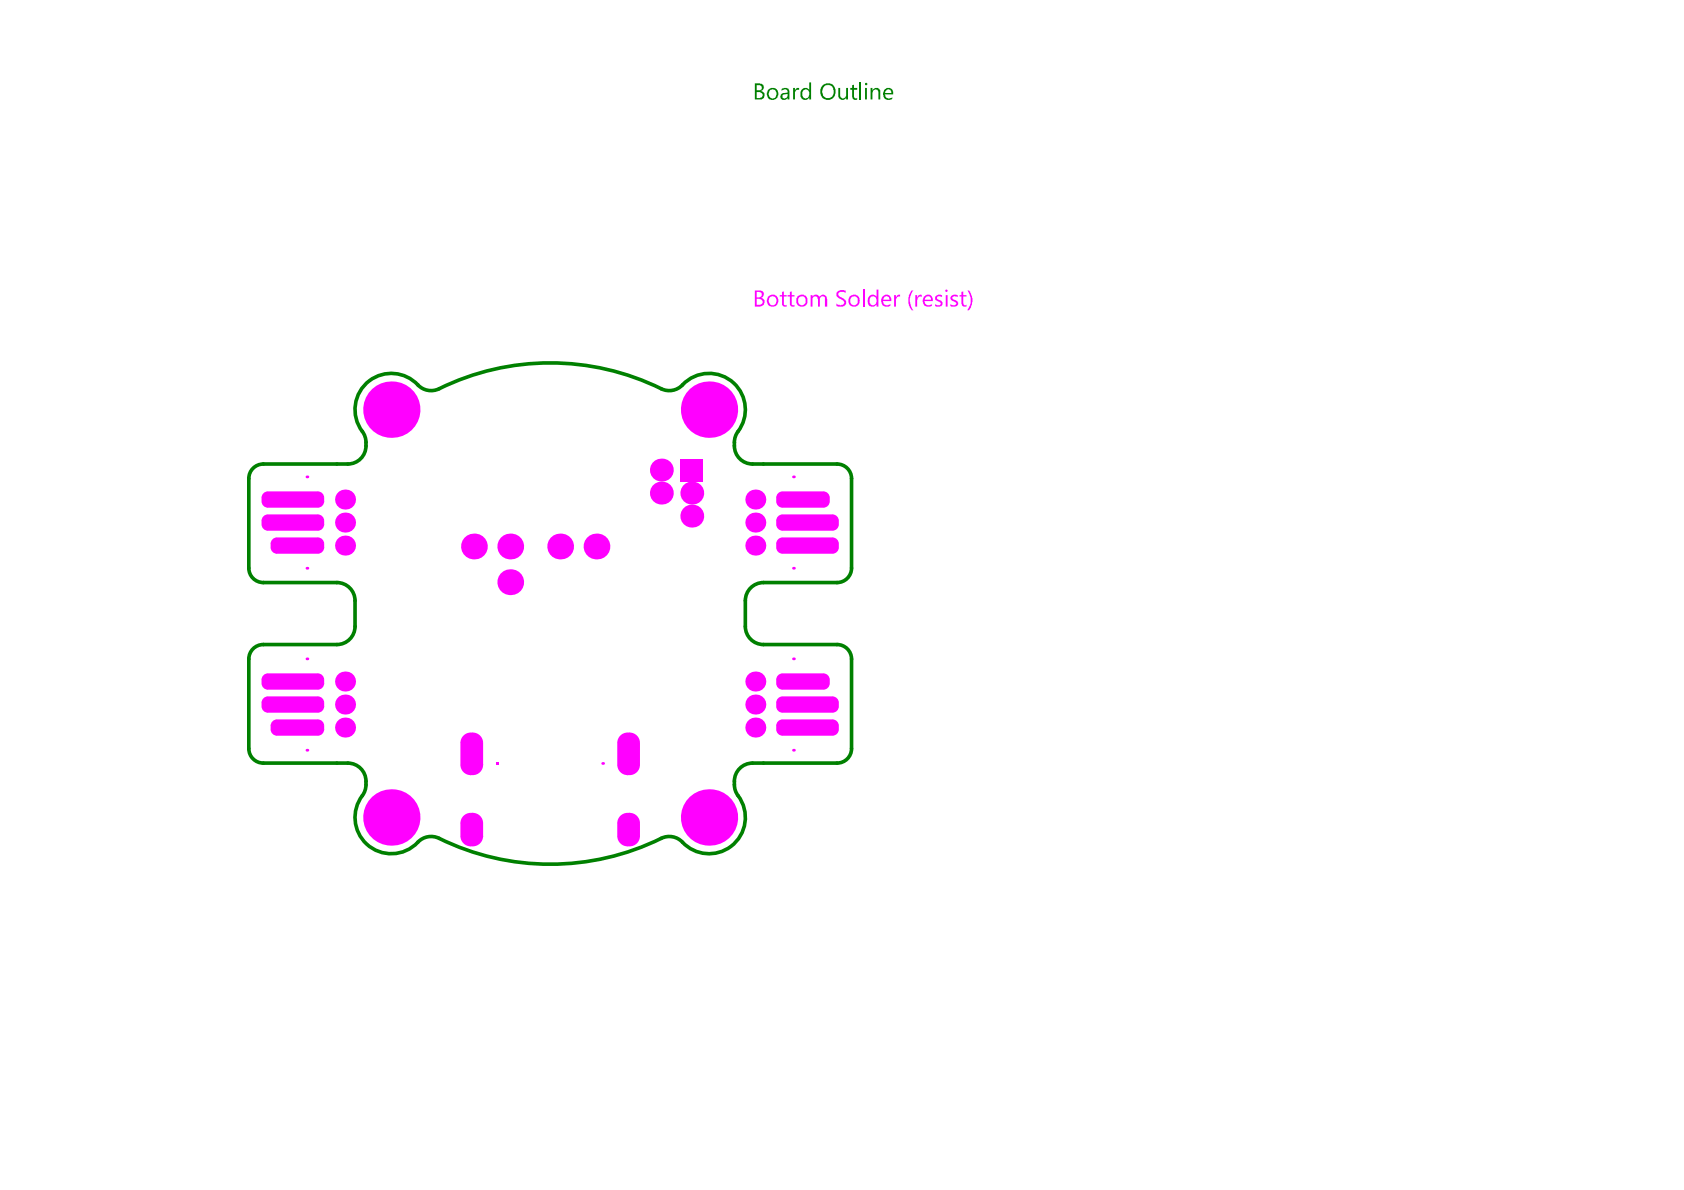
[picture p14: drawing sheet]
<svg xmlns="http://www.w3.org/2000/svg" width="297mm" height="210mm" viewBox="0 0 297 210" stroke-linecap="round" stroke-linejoin="round" font-family="sans-serif">
<g fill="none" stroke="#008000" stroke-width=".64">
<path d="M64.6 78v.6M129.5 78v.6M43.9 84.4v15.8M61.4 81.8h-14.9M132.7 81.8h14.9M150.2 84.4v15.8M43.9 116.2v15.8M46.5 113.7h12.9M46.5 102.8h12.9M62.6 106v4.5M131.5 106v4.5M134.7 113.7h12.9"/>
<path d="M134.7 102.8h12.9M150.2 116.2v15.8M46.5 134.6h14.9M64.6 137.8v.6M129.5 137.8v.6M147.6 134.6h-14.9"/>
</g>
<g fill="#008000">
<path d="M139.9 15.5h.3v.5l.3-.5h.5v.3h-.3a.6 .6 0 0 0-.5 .8v.9h-.3z"/>
<path d="M147.9 15.5h.3v1.2a.52 .52 0 0 0 .3 .6 .52 .52 0 0 0 .7-.2v-1.6h.4v2h-.4v-.2a.76 .76 0 0 1-.9 .3 .76 .76 0 0 1-.4-.9z"/>
<path d="M150.3 15l.3-.1v.6h.6v.3h-.6l.1 1.4a.29 .29 0 0 0 .5 .1l-.1 .3h-.2a.56 .56 0 0 1-.6-.5v-1.3h-.3v-.3h.3z"/>
<path d="M133.5 15v.9h.4a.45 .45 0 0 0 .5-.5 .45 .45 0 0 0-.6-.4zM133.5 16.2v1.1h.5a.53 .53 0 0 0 .5-.5 .53 .53 0 0 0-.5-.6zM133.1 14.7h.9a.7 .7 0 0 1 .7 .5 .7 .7 0 0 1-.3 .8l-.2 .1a.74 .74 0 0 1 .6 .8 .74 .74 0 0 1-.8 .6h-.9z"/>
<path d="M135.7 16a.87 .87 0 0 0 .7 1.4 .83 .83 0 0 0 .6-.9 .83 .83 0 0 0-.8-.7zM135.4 15.9a1.05 1.05 0 0 1 1.5-.2 1.05 1.05 0 0 1 .2 1.4 1.01 1.01 0 0 1-1.2 .5 1.01 1.01 0 0 1-.6-1.1z"/>
<path d="M138 16.8v.1a.39 .39 0 0 0 .3 .5 .39 .39 0 0 0 .5-.3l.1-.1v-.4h-.7zM137.9 15.7a.87 .87 0 0 1 1.3 .4v1.4h-.3v-.2a.64 .64 0 0 1-1.1 .1 .64 .64 0 0 1 .6-1l.5-.1v-.1a.53 .53 0 0 0-.4-.4 .53 .53 0 0 0-.6 .2z"/>
<path d="M141.4 15.8a.9 .9 0 0 1 1.3 0v-1.3h.4v3h-.4v-.3a.9 .9 0 0 1-1.1 .3 .9 .9 0 0 1-.4-1.2zM141.7 15.9a.92 .92 0 0 0 .4 1.5l.3-.1 .3-.2v-.8a.67 .67 0 0 0-1-.4z"/>
<path d="M145.3 15.3a1.31 1.31 0 0 0 .3 1.9 .98 .98 0 0 0 1.5-.7 1.27 1.27 0 0 0-.8-1.5 1 1 0 0 0-1 .3zM145 15.1a1.42 1.42 0 0 1 1.9-.2 1.42 1.42 0 0 1 .4 1.8 1.37 1.37 0 0 1-1.8 .8 1.37 1.37 0 0 1-.7-1.8z"/>
</g>
<path d="M151.8 14.5v3" fill="none" stroke="#008000" stroke-width=".33"/>
<g fill="#008000">
<path d="M153.6 15.5h.3v.4a.73 .73 0 0 1 .8-.4 .73 .73 0 0 1 .6 .8v1.2h-.4v-1.1a.54 .54 0 0 0-.4-.6 .54 .54 0 0 0-.6 .5v1.2h-.3z"/>
<path d="M152.6 14.8a.23 .23 0 0 1 .4 0 .23 .23 0 0 1-.4 0zM152.6 15.5h.3v2h-.3z"/>
<path d="M156.2 16.1l-.1 .3h1.1a.51 .51 0 0 0-.3-.6 .51 .51 0 0 0-.7 .3zM155.9 15.9a.9 .9 0 0 1 1.2-.3 .9 .9 0 0 1 .4 1l-1.4 .1a.75 .75 0 0 0 .5 .6 .75 .75 0 0 0 .8-.2v.4a1.02 1.02 0 0 1-1.1 0 1.02 1.02 0 0 1-.5-.9z"/>
</g>
<g fill="none" stroke="#008000" stroke-width=".64">
<path d="M64.6 78l-.2-.8-.3-.8a6.5 6.5 0 0 1 .9-9.1 6.5 6.5 0 0 1 9.1 1 3.2 3.2 0 0 0 3.4 .3 44.6 44.6 0 0 1 39.7 .2 3.2 3.2 0 0 0 3.2-.9 6.4 6.4 0 0 1 8.9-.4 6.4 6.4 0 0 1 .7 8.9l-.4 .8-.1 .8M64.6 78.6a3.2 3.2 0 0 1-3.2 3.2M129.5 78.6a3.2 3.2 0 0 0 3.2 3.2M46.5 81.8a2.56 2.56 0 0 0-2.6 2.6M147.6 81.8a2.56 2.56 0 0 1 2.6 2.6M43.9 100.2a2.55 2.55 0 0 0 2.6 2.6M46.5 113.7a2.56 2.56 0 0 0-2.6 2.5M59.4 102.8a3.2 3.2 0 0 1 3.2 3.2M62.6 110.5a3.2 3.2 0 0 1-3.2 3.2M131.5 110.5a3.2 3.2 0 0 0 3.2 3.2M134.7 102.8a3.2 3.2 0 0 0-3.2 3.2M147.6 113.7a2.56 2.56 0 0 1 2.6 2.5"/>
<path d="M150.2 100.2a2.56 2.56 0 0 1-2.6 2.6M43.9 132a2.55 2.55 0 0 0 2.6 2.6M61.4 134.6a3.2 3.2 0 0 1 3.2 3.2M64.6 138.4l-.2 .8-.3 .8a6.5 6.5 0 0 0 .9 9.2 6.5 6.5 0 0 0 9.1-1 3.2 3.2 0 0 1 3.4-.3 44.6 44.6 0 0 0 39.7-.2 3.2 3.2 0 0 1 3.2 .9 6.4 6.4 0 0 0 8.9 .3 6.4 6.4 0 0 0 .7-8.9l-.4-.8-.1-.8M132.7 134.6a3.2 3.2 0 0 0-3.2 3.2M150.2 132a2.56 2.56 0 0 1-2.6 2.6"/>
</g>
<g fill="#f0f">
<path d="M137.9 51.5l.4-.1v.7h.5v.2h-.5v1.1a.3 .3 0 0 0 .1 .4 .3 .3 0 0 0 .4 0v.3h-.5l-.4-.3v-1.5h-.4v-.2h.4z"/>
<path d="M139.3 51.5l.4-.1v.7h.4v.2h-.4v1.1a.3 .3 0 0 0 .1 .4 .3 .3 0 0 0 .3 0v.3h-.4l-.4-.3v-1.5h-.4v-.2h.4z"/>
<path d="M143 52.1h.3v.3a.66 .66 0 0 1 .6-.4 .66 .66 0 0 1 .6 .4 .73 .73 0 0 1 .9-.4 .73 .73 0 0 1 .5 .8v1.3h-.4v-1.2a.48 .48 0 0 0-.4-.7 .48 .48 0 0 0-.5 .7v1.2h-.3v-1.3a.48 .48 0 0 0-.3-.5 .48 .48 0 0 0-.5 .1l-.2 .2v1.5h-.3z"/>
<path d="M147.7 51.4a1.55 1.55 0 0 1 1.5-.2v.4a.98 .98 0 0 0-1.3 .2v.3l.2 .2a1.75 1.75 0 0 1 1.1 1 .92 .92 0 0 1-1.2 .8l-.5-.1v-.4a.91 .91 0 0 0 1.4-.2l-.2-.5a1.34 1.34 0 0 1-1.2-.9v-.4z"/>
<path d="M133.5 51.5v1h.4a.49 .49 0 0 0 .5-.6 .49 .49 0 0 0-.6-.4zM133.5 52.7v1.1h.5a.53 .53 0 0 0 .5-.6 .53 .53 0 0 0-.5-.5zM133.1 51.2h.9a.66 .66 0 0 1 .8 .6 .66 .66 0 0 1-.6 .7 .78 .78 0 0 1 .6 .9 .78 .78 0 0 1-.8 .7h-.9z"/>
<path d="M135.7 52.5a.87 .87 0 0 0 0 .9 .87 .87 0 0 0 .8 .4h.1a.82 .82 0 0 0 .4-.9 .82 .82 0 0 0-.8-.7zM135.4 52.4a1.05 1.05 0 0 1 1.6-.1 1.05 1.05 0 0 1 0 1.5 1.05 1.05 0 0 1-1.6-.1l-.1-.4z"/>
<path d="M140.9 52.5a.83 .83 0 0 0 .5 1.3h.1a.85 .85 0 0 0 .6-.8 .85 .85 0 0 0-.7-.8zM140.6 52.3h.1a.99 .99 0 0 1 1.2-.2 .99 .99 0 0 1 .5 1 .98 .98 0 0 1-1 1 .98 .98 0 0 1-.9-1.2z"/>
<path d="M150.1 52.5a.81 .81 0 0 0 0 1 .81 .81 0 0 0 .9 .3v-.1a.99 .99 0 0 0 0-1.4l-.4-.1zM149.6 53a1.06 1.06 0 0 1 2.1 0 1.06 1.06 0 0 1-2.1 0z"/>
</g>
<path d="M152.3 51.1v3" fill="none" stroke="#f0f" stroke-width=".33"/>
<g fill="#f0f">
<path d="M157.7 52.1h.3v.4l.3-.4 .5-.1v.4h-.4a.5 .5 0 0 0-.4 .6v1.1h-.3z"/>
<path d="M160.7 51.3l.4-.1a2.67 2.67 0 0 0 0 3.5h-.3a2.98 2.98 0 0 1-.1-3.4z"/>
<path d="M161.4 52.1h.4v.4l.2-.4h.6v.3l-.3-.1a.77 .77 0 0 0-.5 .7v1.1h-.4z"/>
<path d="M165 52.2l.4-.2 .8 .1v.3l-.4-.1a.34 .34 0 0 0-.5 .1 .34 .34 0 0 0 .3 .5 .62 .62 0 0 1 .6 .7 .62 .62 0 0 1-.8 .5l-.5-.1v-.3l.3 .1a.41 .41 0 0 0 .5 .1 .41 .41 0 0 0 .2-.5l-.4-.2a.65 .65 0 0 1-.5-1z"/>
<path d="M167.7 52.3a1.04 1.04 0 0 1 1.2-.2v.3l-.5-.2-.3 .2a.21 .21 0 0 0-.1 .2 .21 .21 0 0 0 .2 .2 1.04 1.04 0 0 1 .8 .8 .94 .94 0 0 1-1.4 .4v-.3l.5 .1a.37 .37 0 0 0 .4 0 .37 .37 0 0 0 .1-.4l-.2-.2a.86 .86 0 0 1-.8-.7z"/>
<path d="M169.6 51.5l.3-.1v.7h.6v.2h-.6l.1 1.3a.27 .27 0 0 0 .2 .3 .27 .27 0 0 0 .3-.1v.3h-.6l-.2-.3-.1-1.5h-.3v-.2h.3z"/>
<path d="M170.6 51.2h.3a2.67 2.67 0 0 1 0 3.5h-.3a2.96 2.96 0 0 0 0-3.5z"/>
<path d="M153.3 52.2a.88 .88 0 0 1 1.3 .1v-1.2h.3v3h-.3v-.3a.9 .9 0 0 1-1.1 .2 .9 .9 0 0 1-.4-1.1zM153.5 52.5a.85 .85 0 0 0 .5 1.3h.1a.9 .9 0 0 0 .4-1.3l-.5-.3z"/>
<path d="M155.9 52.5l-.1 .4h1.1a.55 .55 0 0 0-.3-.6 .55 .55 0 0 0-.7 .2zM155.6 52.4a.9 .9 0 0 1 1.1-.4 .9 .9 0 0 1 .5 1.1h-1.4a.75 .75 0 0 0 .4 .7 .75 .75 0 0 0 .9-.2v.3a1 1 0 0 1-1.2 .1 1 1 0 0 1-.5-1.1z"/>
<path d="M163.2 52.5l-.1 .4h1.1a.56 .56 0 0 0-.3-.6 .56 .56 0 0 0-.7 .2zM162.9 52.4a.88 .88 0 0 1 1-.4 .88 .88 0 0 1 .6 .9v.2h-1.4a.75 .75 0 0 0 .5 .7 .75 .75 0 0 0 .8-.2v.3a1.05 1.05 0 0 1-1.4-.1 1.05 1.05 0 0 1-.1-1.3z"/>
<path d="M166.7 51.3a.25 .25 0 0 1 .5 0 .25 .25 0 0 1-.5 0zM166.8 52.1h.3v2h-.3z"/>
<path d="M83.4 143.4v1.8zM83.4 143.4a1.82 1.82 0 0 1 1.8 1.8h-1.8z"/>
<path d="M81.2 145.2h1.8zM81.7 143.9l.9-.5h.4v1.8h-1.8l.1-.5z"/>
<path d="M83 147.5v1.8zM81.2 147.5h1.8v1.8a1.82 1.82 0 0 1-1.8-1.8z"/>
<path d="M83.4 147.5h1.8zM83.4 147.5h1.8a1.82 1.82 0 0 1-1.8 1.8z"/>
<path d="M83.4 129.2v1.8zM83.4 129.2a1.82 1.82 0 0 1 1.8 1.8h-1.8z"/>
<path d="M81.2 131h1.8zM81.7 129.7l.9-.4 .4-.1v1.8h-1.8l.1-.4z"/>
<path d="M83 134.9v1.8zM81.2 134.9h1.8v1.8a1.82 1.82 0 0 1-1.8-1.8z"/>
<path d="M83.4 134.9h1.8zM83.4 134.9h1.8a1.82 1.82 0 0 1-1.8 1.8z"/>
<path d="M111.1 143.4v1.8zM111.1 143.4a1.82 1.82 0 0 1 1.8 1.8h-1.8z"/>
<path d="M108.9 145.2h1.8zM109.4 143.9l.8-.5h.5v1.8h-1.8v-.5z"/>
<path d="M110.7 147.5v1.8zM108.9 147.5h1.8v1.8a1.82 1.82 0 0 1-1.8-1.8z"/>
<path d="M111.1 147.5h1.8zM111.1 147.5h1.8a1.82 1.82 0 0 1-1.8 1.8z"/>
<path d="M111.1 129.2v1.8zM111.1 129.2a1.82 1.82 0 0 1 1.8 1.8h-1.8z"/>
<path d="M108.9 131h1.8zM109.4 129.7l.8-.4 .5-.1v1.8h-1.8v-.4z"/>
<path d="M110.7 134.9v1.8zM108.9 134.9h1.8v1.8a1.82 1.82 0 0 1-1.8-1.8z"/>
<path d="M111.1 134.9h1.8zM111.1 134.9h1.8a1.82 1.82 0 0 1-1.8 1.8z"/>
<path d="M146.8 124.6h1.2zM146.8 124.6h1.2a1.12 1.12 0 0 1-1.2 1.1z"/>
<path d="M146.8 122.8v1.2zM146.8 122.8a1.12 1.12 0 0 1 1.2 1.2h-1.2z"/>
<path d="M136.9 124h1.1zM137.1 123.3l.6-.4 .3-.1v1.2h-1.1z"/>
<path d="M138 124.6v1.1zM136.9 124.6h1.1v1.1a1.12 1.12 0 0 1-1.1-1.1z"/>
<path d="M145.2 120.5h1.2zM145.2 120.5h1.2a1.12 1.12 0 0 1-1.2 1.2z"/>
<path d="M145.2 118.8v1.1zM145.2 118.8a1.12 1.12 0 0 1 1.2 1.1h-1.2z"/>
<path d="M136.9 119.9h1.1zM137.1 119.2l.6-.4h.3v1.1h-1.1z"/>
<path d="M138 120.5v1.2zM136.9 120.5h1.1v1.2a1.12 1.12 0 0 1-1.1-1.2z"/>
<path d="M146.8 128.7h1.2zM146.8 128.7h1.2a1.12 1.12 0 0 1-1.2 1.1z"/>
<path d="M146.8 126.9v1.1zM146.8 126.9a1.12 1.12 0 0 1 1.2 1.1h-1.2z"/>
<path d="M136.9 128h1.1zM137.1 127.4l.6-.4 .3-.1v1.1h-1.1z"/>
<path d="M138 128.7v1.1zM136.9 128.7h1.1v1.1a1.12 1.12 0 0 1-1.1-1.1z"/>
<path d="M46.1 124h1.2zM46.4 123.3l.5-.4 .4-.1v1.2h-1.2z"/>
<path d="M47.3 124.6v1.1zM46.1 124.6h1.2v1.1a1.12 1.12 0 0 1-1.2-1.1z"/>
<path d="M56.1 124.6h1.1zM56.1 124.6h1.1a1.12 1.12 0 0 1-1.1 1.1z"/>
<path d="M56.1 122.8v1.2zM56.1 122.8a1.12 1.12 0 0 1 1.1 1.2h-1.1z"/>
<path d="M47.7 128h1.2zM48 127.4l.5-.4 .4-.1v1.1h-1.2z"/>
<path d="M48.9 128.7v1.1zM47.7 128.7h1.2v1.1a1.12 1.12 0 0 1-1.2-1.1z"/>
<path d="M56.1 128.7h1.1zM56.1 128.7h1.1a1.12 1.12 0 0 1-1.1 1.1z"/>
<path d="M56.1 126.9v1.1zM56.1 126.9a1.12 1.12 0 0 1 1.1 1.1h-1.1z"/>
<path d="M46.1 119.9h1.2zM46.4 119.2l.5-.4h.4v1.1h-1.2z"/>
<path d="M47.3 120.5v1.2zM46.1 120.5h1.2v1.2a1.12 1.12 0 0 1-1.2-1.2z"/>
<path d="M56.1 120.5h1.1zM56.1 120.5h1.1a1.12 1.12 0 0 1-1.1 1.2z"/>
<path d="M56.1 118.8v1.1zM56.1 118.8a1.12 1.12 0 0 1 1.1 1.1h-1.1z"/>
<path d="M46.1 91.9h1.2zM46.4 91.2l.5-.4 .4-.1v1.2h-1.2z"/>
<path d="M47.3 92.5v1.1zM46.1 92.5h1.2v1.1a1.12 1.12 0 0 1-1.2-1.1z"/>
<path d="M56.1 92.5h1.1zM56.1 92.5h1.1a1.12 1.12 0 0 1-1.1 1.1z"/>
<path d="M56.1 90.7v1.2zM56.1 90.7a1.12 1.12 0 0 1 1.1 1.2h-1.1z"/>
<path d="M47.7 95.9h1.2zM48 95.3l.5-.4 .4-.1v1.1h-1.2z"/>
<path d="M48.9 96.6v1.1zM47.7 96.6h1.2v1.1a1.12 1.12 0 0 1-1.2-1.1z"/>
<path d="M56.1 96.6h1.1zM56.1 96.6h1.1a1.12 1.12 0 0 1-1.1 1.1z"/>
<path d="M56.1 94.8v1.1zM56.1 94.8a1.12 1.12 0 0 1 1.1 1.1h-1.1z"/>
<path d="M46.1 87.8h1.2zM46.4 87.1l.5-.4h.4v1.1h-1.2z"/>
<path d="M47.3 88.4v1.2zM46.1 88.4h1.2v1.2a1.12 1.12 0 0 1-1.2-1.2z"/>
<path d="M56.1 88.4h1.1zM56.1 88.4h1.1a1.12 1.12 0 0 1-1.1 1.2z"/>
<path d="M56.1 86.7v1.1zM56.1 86.7a1.12 1.12 0 0 1 1.1 1.1h-1.1z"/>
<path d="M146.8 92.5h1.2zM146.8 92.5h1.2a1.12 1.12 0 0 1-1.2 1.1z"/>
<path d="M146.8 90.7v1.2zM146.8 90.7a1.12 1.12 0 0 1 1.2 1.2h-1.2z"/>
<path d="M136.9 91.9h1.1zM137.1 91.2l.6-.4 .3-.1v1.2h-1.1z"/>
<path d="M138 92.5v1.1zM136.9 92.5h1.1v1.1a1.12 1.12 0 0 1-1.1-1.1z"/>
<path d="M145.2 88.4h1.2zM145.2 88.4h1.2a1.12 1.12 0 0 1-1.2 1.2z"/>
<path d="M145.2 86.7v1.1zM145.2 86.7a1.12 1.12 0 0 1 1.2 1.1h-1.2z"/>
<path d="M136.9 87.8h1.1zM137.1 87.1l.6-.4h.3v1.1h-1.1z"/>
<path d="M138 88.4v1.2zM136.9 88.4h1.1v1.2a1.12 1.12 0 0 1-1.1-1.2z"/>
<path d="M146.8 96.6h1.2zM146.8 96.6h1.2a1.12 1.12 0 0 1-1.2 1.1z"/>
<path d="M146.8 94.8v1.1zM146.8 94.8a1.12 1.12 0 0 1 1.2 1.1h-1.2z"/>
<path d="M136.9 95.9h1.1zM137.1 95.3l.6-.4 .3-.1v1.1h-1.1z"/>
<path d="M138 96.6v1.1zM136.9 96.6h1.1v1.1a1.12 1.12 0 0 1-1.1-1.1z"/>
<circle cx="60.9" cy="124.3" r="1.76"/>
<circle cx="69" cy="144.2" r="5"/>
<circle cx="60.9" cy="128.3" r="1.76"/>
<circle cx="54.1" cy="132.3" r=".24"/>
<circle cx="60.9" cy="120.2" r="1.76"/>
<circle cx="54.1" cy="116.2" r=".24"/>
<circle cx="54.1" cy="100.2" r=".24"/>
<circle cx="54.1" cy="84.1" r=".24"/>
<circle cx="60.9" cy="96.2" r="1.76"/>
<circle cx="60.9" cy="92.2" r="1.76"/>
<circle cx="60.9" cy="88.1" r="1.76"/>
<circle cx="69" cy="72.3" r="5"/>
<circle cx="125.1" cy="144.2" r="5"/>
<circle cx="106.3" cy="134.7" r=".24"/>
<circle cx="140" cy="132.3" r=".24"/>
<circle cx="133.2" cy="128.3" r="1.76"/>
<circle cx="133.2" cy="124.3" r="1.76"/>
<circle cx="133.2" cy="120.2" r="1.76"/>
<circle cx="116.7" cy="82.9" r="2.02"/>
<circle cx="116.7" cy="87" r="2.02"/>
<circle cx="122" cy="91" r="2.02"/>
<circle cx="122" cy="87" r="2.02"/>
<circle cx="125.1" cy="72.3" r="5"/>
<circle cx="133.2" cy="88.1" r="1.76"/>
<circle cx="133.2" cy="92.2" r="1.76"/>
<circle cx="133.2" cy="96.2" r="1.76"/>
<circle cx="140" cy="116.2" r=".24"/>
<circle cx="140" cy="100.2" r=".24"/>
<circle cx="140" cy="84.1" r=".24"/>
<circle cx="105.2" cy="96.4" r="2.28"/>
<circle cx="90" cy="96.4" r="2.28"/>
<circle cx="98.8" cy="96.4" r="2.28"/>
<circle cx="90" cy="102.7" r="2.28"/>
<circle cx="83.6" cy="96.4" r="2.28"/>
</g>
<g fill="#f0f">
<path d="M81.2 145.2l1.8-1.8h.4l1.8 1.8v2.3l-1.8 1.8h-.4l-1.8-1.8z" fill-rule="evenodd"/>
<path d="M81.2 131l1.8-1.8h.4l1.8 1.8v3.9l-1.8 1.8h-.4l-1.8-1.8z" fill-rule="evenodd"/>
<path d="M87.6 134.4h.4v.5h-.4z" fill-rule="evenodd"/>
<path d="M108.9 145.2l1.8-1.8h.4l1.8 1.8v2.3l-1.8 1.8h-.4l-1.8-1.8z" fill-rule="evenodd"/>
<path d="M108.9 131l1.8-1.8h.4l1.8 1.8v3.9l-1.8 1.8h-.4l-1.8-1.8z" fill-rule="evenodd"/>
<path d="M120 80.9h4v4h-4z" fill-rule="evenodd"/>
<path d="M136.9 124l1.1-1.2h8.8l1.2 1.2v.6l-1.2 1.1h-8.8l-1.1-1.1z" fill-rule="evenodd"/>
<path d="M136.9 119.9l1.1-1.1h7.2l1.2 1.1v.6l-1.2 1.2h-7.2l-1.1-1.2z" fill-rule="evenodd"/>
<path d="M136.9 128l1.1-1.1h8.8l1.2 1.1v.7l-1.2 1.1h-8.8l-1.1-1.1z" fill-rule="evenodd"/>
<path d="M46.1 124l1.2-1.2h8.8l1.1 1.2v.6l-1.1 1.1h-8.8l-1.2-1.1z" fill-rule="evenodd"/>
<path d="M47.7 128l1.2-1.1h7.2l1.1 1.1v.7l-1.1 1.1h-7.2l-1.2-1.1z" fill-rule="evenodd"/>
<path d="M46.1 119.9l1.2-1.1h8.8l1.1 1.1v.6l-1.1 1.2h-8.8l-1.2-1.2z" fill-rule="evenodd"/>
<path d="M46.1 91.9l1.2-1.2h8.8l1.1 1.2v.6l-1.1 1.1h-8.8l-1.2-1.1z" fill-rule="evenodd"/>
<path d="M47.7 95.9l1.2-1.1h7.2l1.1 1.1v.7l-1.1 1.1h-7.2l-1.2-1.1z" fill-rule="evenodd"/>
<path d="M46.1 87.8l1.2-1.1h8.8l1.1 1.1v.6l-1.1 1.2h-8.8l-1.2-1.2z" fill-rule="evenodd"/>
<path d="M136.9 91.9l1.1-1.2h8.8l1.2 1.2v.6l-1.2 1.1h-8.8l-1.1-1.1z" fill-rule="evenodd"/>
<path d="M136.9 87.8l1.1-1.1h7.2l1.2 1.1v.6l-1.2 1.2h-7.2l-1.1-1.2z" fill-rule="evenodd"/>
<path d="M136.9 95.9l1.1-1.1h8.8l1.2 1.1v.7l-1.2 1.1h-8.8l-1.1-1.1z" fill-rule="evenodd"/>
</g>
</svg>
